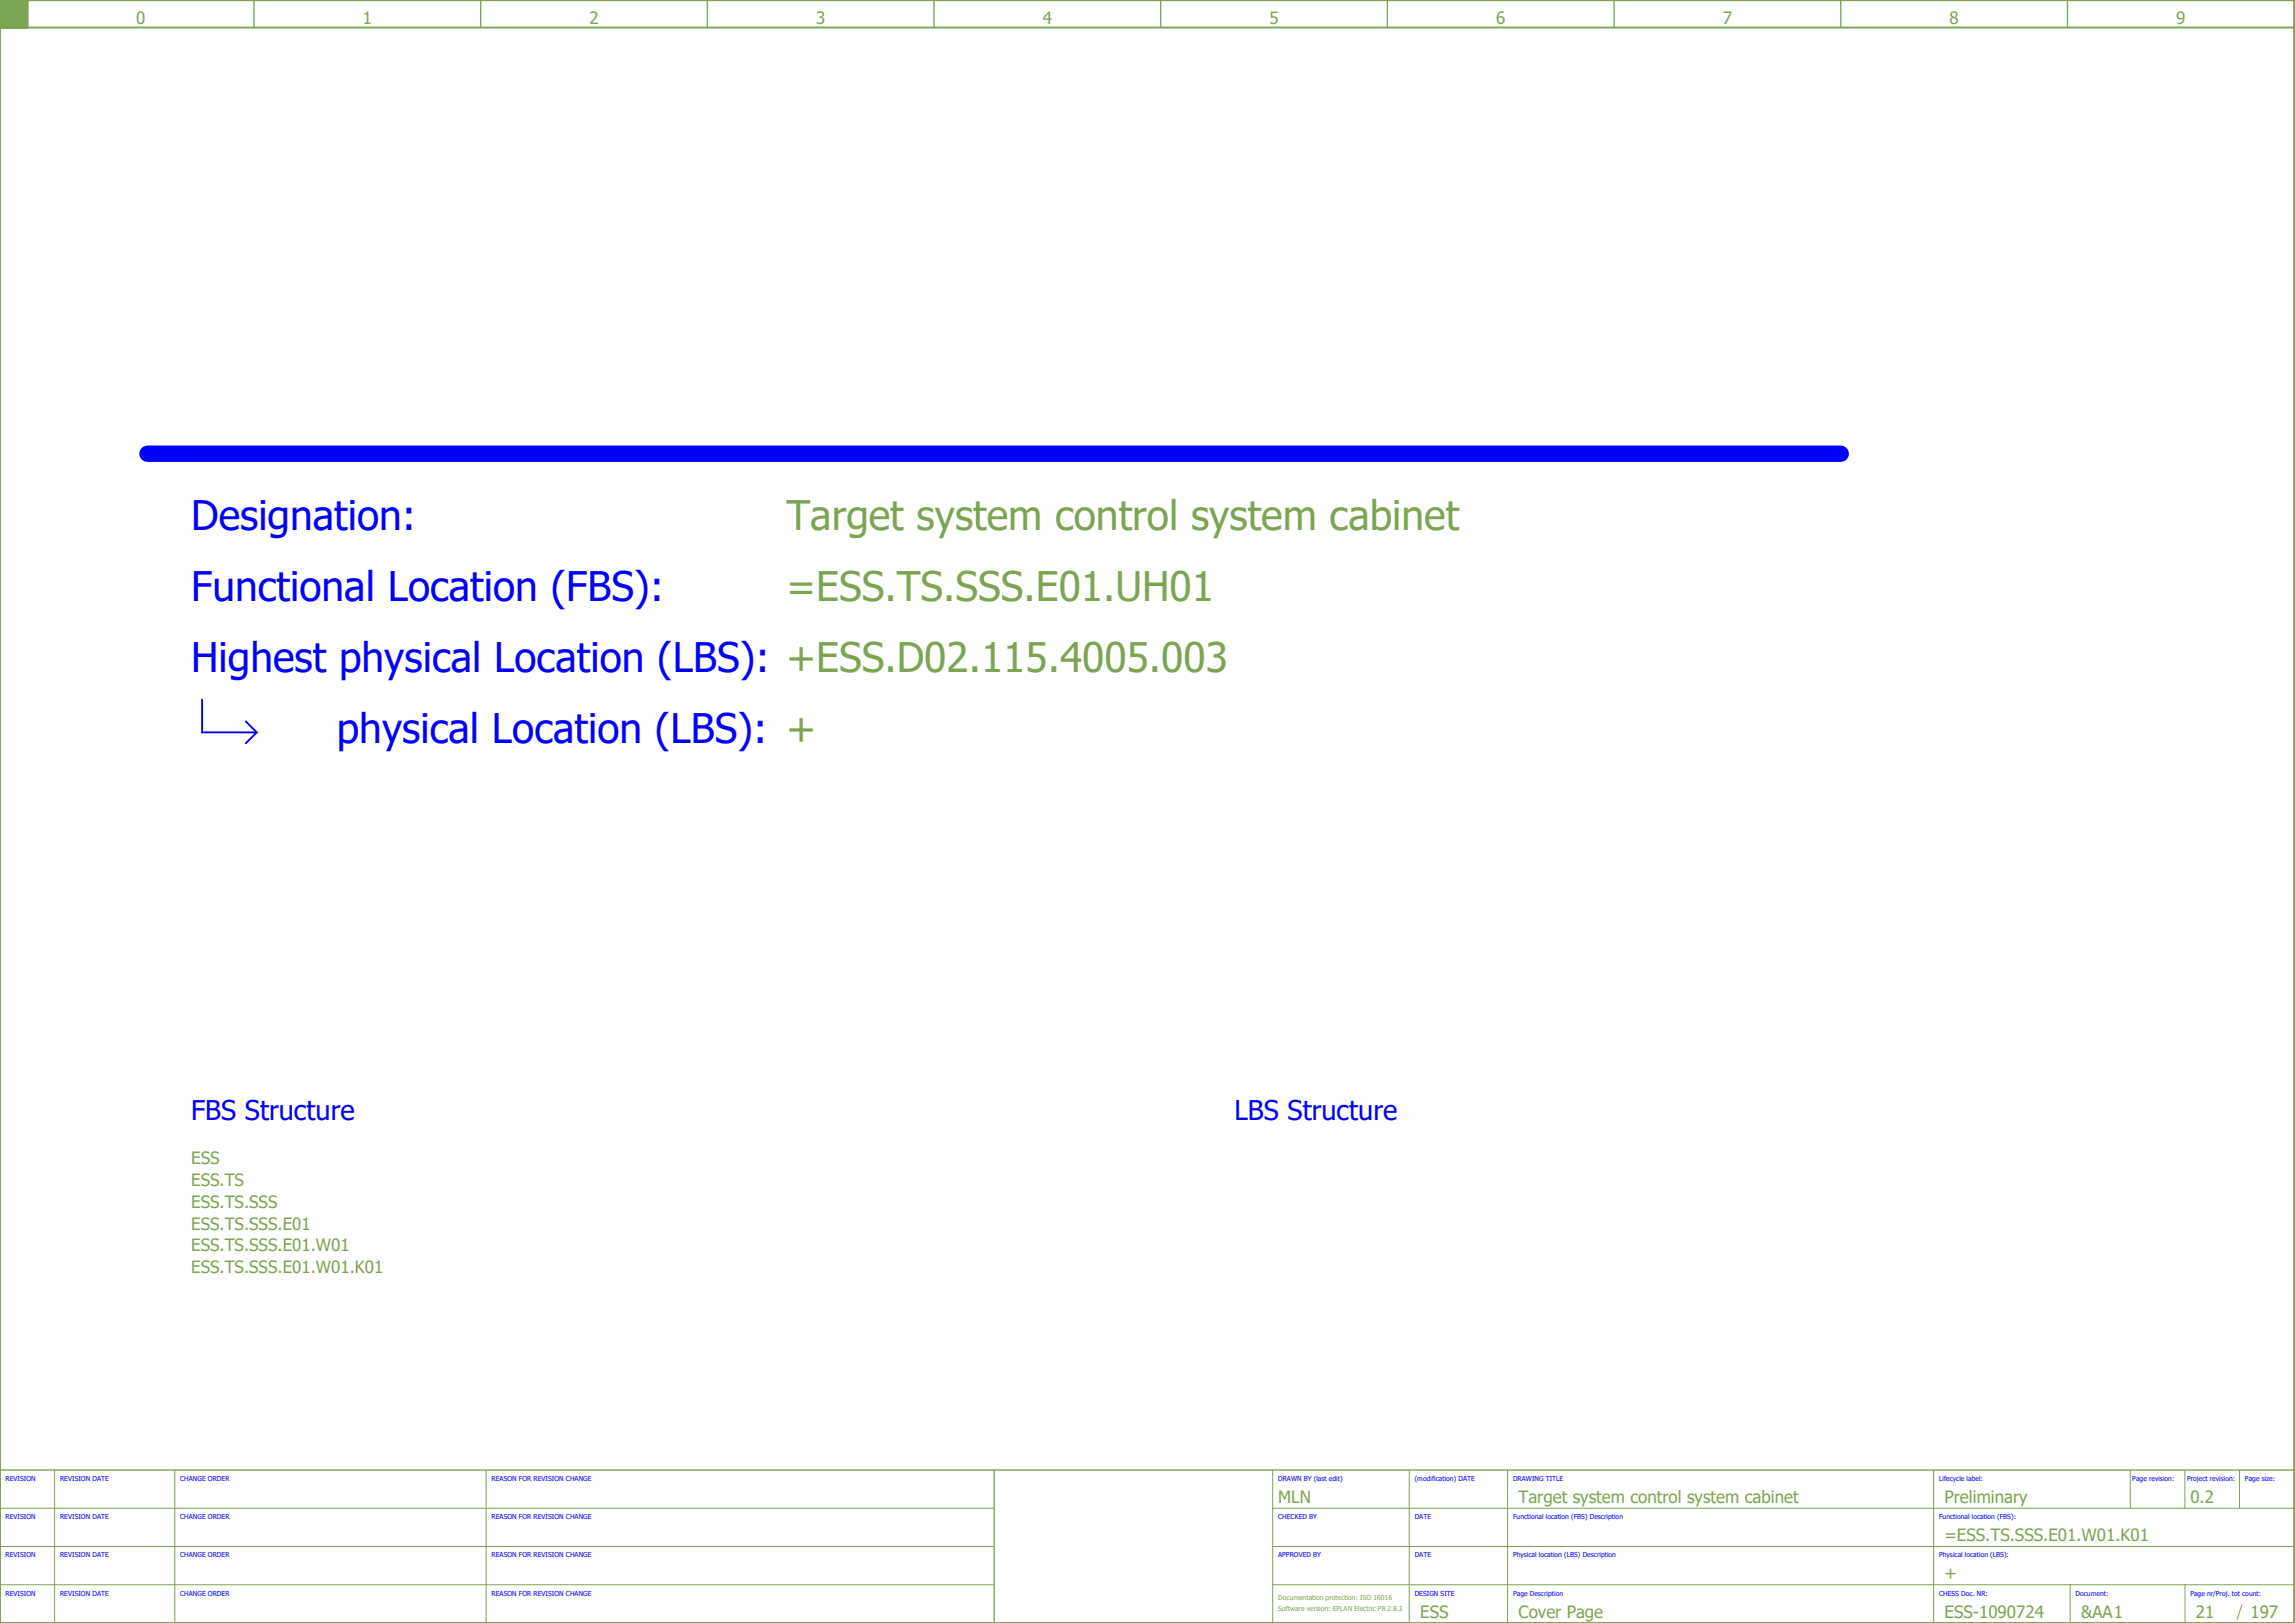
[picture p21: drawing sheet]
<svg xmlns="http://www.w3.org/2000/svg" width="420mm" height="297mm" viewBox="0 0 420 297" stroke-linecap="round" stroke-linejoin="round" font-family="sans-serif">
<defs><g id="words">
<g font-size="7.5" fill="#00f">
<text x="35" y="97">Designation:</text>
<text x="35" y="110">Functional Location (FBS):</text>
<text x="35" y="123">Highest physical Location (LBS): +ESS.D02.115.4005.003</text>
<text x="61.7" y="136">physical Location (LBS): +</text>
</g>
<g font-size="7.5" fill="#7ca552">
<text x="144" y="97">Target system control system cabinet</text>
<text x="144" y="110">=ESS.TS.SSS.E01.UH01</text>
</g>
<g font-size="5" fill="#00f">
<text x="35" y="205">FBS Structure</text>
<text x="226" y="205">LBS Structure</text>
</g>
<g font-size="3.1" fill="#7ca552">
<text x="24.9" y="4.4">0</text>
<text x="66.4" y="4.4">1</text>
<text x="107.9" y="4.4">2</text>
<text x="149.4" y="4.4">3</text>
<text x="190.9" y="4.4">4</text>
<text x="232.4" y="4.4">5</text>
<text x="273.9" y="4.4">6</text>
<text x="315.4" y="4.4">7</text>
<text x="356.9" y="4.4">8</text>
<text x="398.4" y="4.4">9</text>
<text x="35" y="213">ESS</text>
<text x="35" y="217">ESS.TS</text>
<text x="35" y="221">ESS.TS.SSS</text>
<text x="35" y="225">ESS.TS.SSS.E01</text>
<text x="35" y="229">ESS.TS.SSS.E01.W01</text>
<text x="35" y="233">ESS.TS.SSS.E01.W01.K01</text>
<text x="234" y="275">MLN</text>
<text x="278" y="275">Target system control system cabinet</text>
<text x="356" y="275">Preliminary</text>
<text x="401" y="275">0.2</text>
<text x="356" y="282">=ESS.TS.SSS.E01.W01.K01</text>
<text x="356" y="289">+</text>
<text x="260" y="296">ESS</text>
<text x="278" y="296">Cover Page</text>
<text x="356" y="296">ESS-1090724</text>
<text x="381" y="296">&amp;AA1</text>
<text x="402" y="296">21</text>
<text x="412" y="296">197</text>
</g>
<g font-size="1.2" fill="#00f">
<text x="1" y="271">REVISION</text>
<text x="11" y="271">REVISION DATE</text>
<text x="33" y="271">CHANGE ORDER</text>
<text x="90" y="271">REASON FOR REVISION CHANGE</text>
<text x="234" y="271">DRAWN BY (last edit)</text>
<text x="259" y="271">(modification) DATE</text>
<text x="277" y="271">DRAWING TITLE</text>
<text x="355" y="271">Lifecycle label:</text>
<text x="390.4" y="271">Page revision:</text>
<text x="400.4" y="271">Project revision:</text>
<text x="411" y="271">Page size:</text>
<text x="1" y="278">REVISION</text>
<text x="11" y="278">REVISION DATE</text>
<text x="33" y="278">CHANGE ORDER</text>
<text x="90" y="278">REASON FOR REVISION CHANGE</text>
<text x="234" y="278">CHECKED BY</text>
<text x="259" y="278">DATE</text>
<text x="277" y="278">Functional location (FBS) Description</text>
<text x="355" y="278">Functional location (FBS):</text>
<text x="1" y="285">REVISION</text>
<text x="11" y="285">REVISION DATE</text>
<text x="33" y="285">CHANGE ORDER</text>
<text x="90" y="285">REASON FOR REVISION CHANGE</text>
<text x="234" y="285">APPROVED BY</text>
<text x="259" y="285">DATE</text>
<text x="277" y="285">Physical location (LBS) Description</text>
<text x="355" y="285">Physical location (LBS):</text>
<text x="1" y="292">REVISION</text>
<text x="11" y="292">REVISION DATE</text>
<text x="33" y="292">CHANGE ORDER</text>
<text x="90" y="292">REASON FOR REVISION CHANGE</text>
<text x="259" y="292">DESIGN SITE</text>
<text x="277" y="292">Page Description</text>
<text x="355" y="292">CHESS Doc. NR:</text>
<text x="380" y="292">Document:</text>
<text x="401" y="292">Page nr/Proj. tot count:</text>
</g>
<g font-size="1.2" fill="#7ca552">
<text x="234" y="292.8">Documentation protection: ISO 16016</text>
<text x="234" y="294.8">Software version: EPLAN Electric P8 2.8.3</text>
</g>
</g></defs>
<path d="M0 5h420M0 0h420v297h-420zM5 0v5" fill="none" stroke="#7ca552" stroke-width=".35"/>
<path d="M0 5h5M46.5 0v5M88 0v5M129.5 0v5M171 0v5M212.5 0v5M254 0v5M295.5 0v5M337 0v5M378.5 0v5M182 269v28M420 269h-420v28" fill="none" stroke="#7ca552" stroke-width=".25"/>
<path d="M0 0h5v5h-5z" fill="#7ca552" stroke="#7ca552" stroke-width=".18"/>
<g fill="none" stroke="#7ca552" stroke-width=".18">
<path d="M0 276h182M10 269v28M32 269v28M89 269v28M233 276h187M233 269v28M258 269v28M276 269v28M354 269v28M390 269v7M400 269v7M410 269v7"/>
<path d="M0 283h182M0 290h182M233 283h187M233 290h187M379 290v7M400 290v7M410.4 293.6l-.8 2.8"/>
</g>
<path d="M27 83h310" fill="none" stroke="#00f" stroke-width="3"/>
<path d="M37 128v6h10M45 132l2 2M47 134l-2 2" fill="none" stroke="#00f" stroke-width=".35"/>
<use href="#words"/>
</svg>
